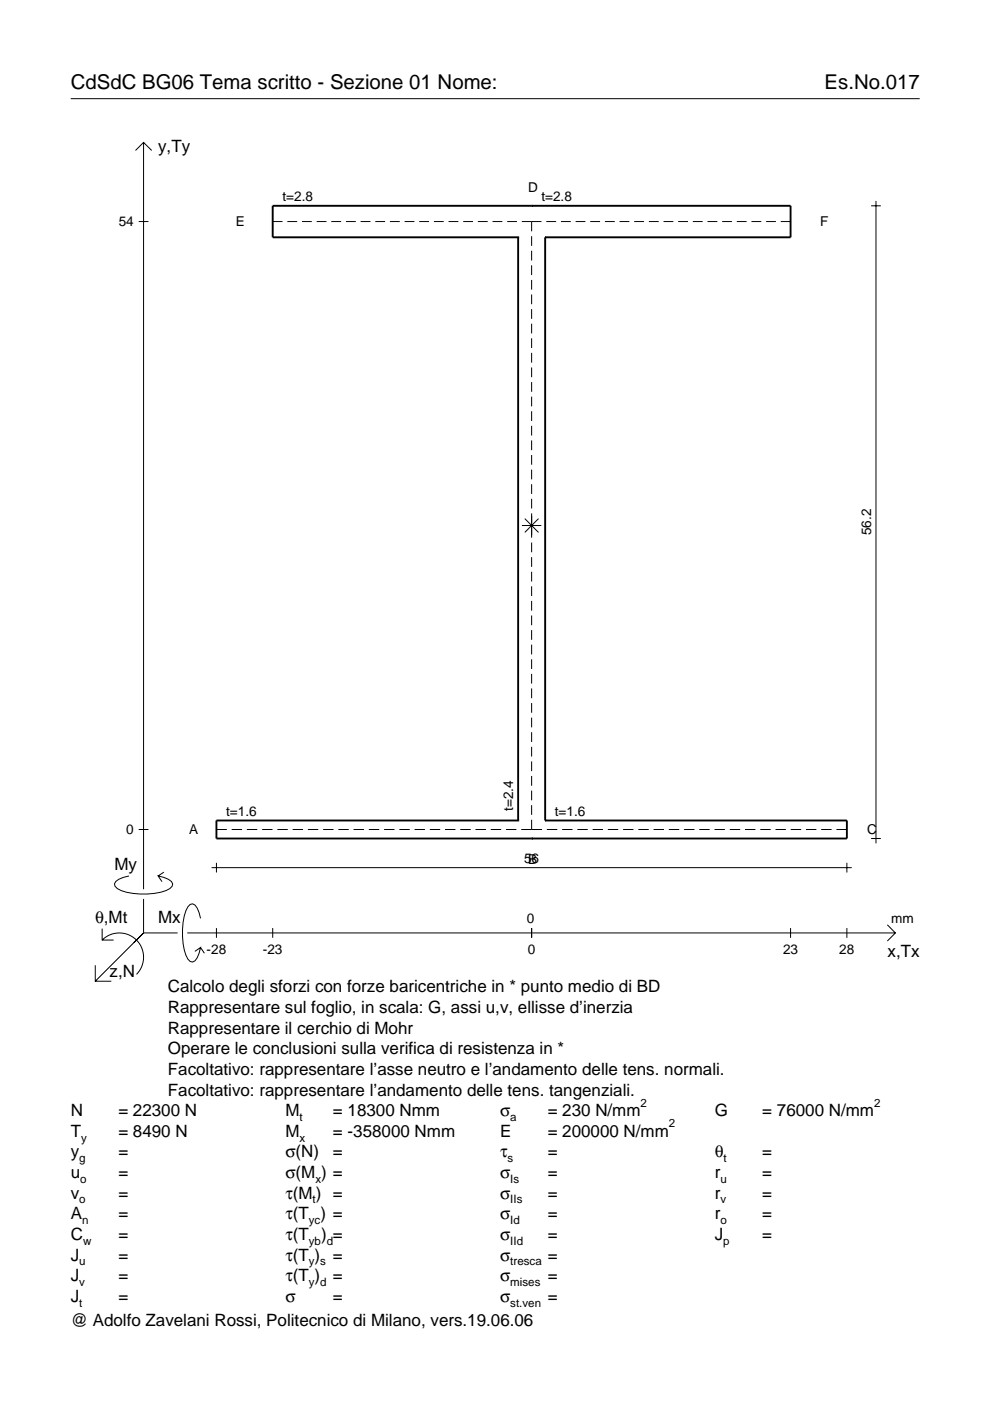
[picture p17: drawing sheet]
<svg xmlns="http://www.w3.org/2000/svg" width="210mm" height="297mm" viewBox="0 0 210 297" stroke-linecap="round" stroke-linejoin="round" font-family="sans-serif">
<defs><g id="words">
<g font-size="4.3">
<text x="15" y="18.9">CdSdC BG06 Tema scritto - Sezione 01 Nome:</text>
<text x="174.8" y="18.9">Es.No.017</text>
</g>
<g font-size="3.6">
<text x="33.5" y="32.3">y,Ty</text>
<text x="24.3" y="184.4">My</text>
<text x="20.1" y="195.7">θ,Mt</text>
<text x="33.5" y="195.7">Mx</text>
<text x="188.2" y="203">x,Tx</text>
<text x="23.2" y="207.1">z,N</text>
<text x="35.6" y="210.4">Calcolo degli sforzi con forze baricentriche in * punto medio di BD</text>
<text x="35.6" y="214.8">Rappresentare sul foglio, in scala: G, assi u,v, ellisse d’inerzia</text>
<text x="35.6" y="219.2">Rappresentare il cerchio di Mohr</text>
<text x="35.6" y="223.5">Operare le conclusioni sulla verifica di resistenza in *</text>
<text x="35.6" y="227.9">Facoltativo: rappresentare l’asse neutro e l’andamento delle tens. normali.</text>
<text x="35.6" y="232.3">Facoltativo: rappresentare l’andamento delle tens. tangenziali.</text>
<text x="15" y="236.7">N</text>
<text x="25.1" y="236.7">= 22300 N</text>
<text x="60.5" y="236.7">M</text>
<text x="70.6" y="236.7">= 18300 Nmm</text>
<text x="106" y="236.7">σ</text>
<text x="116.1" y="236.7">= 230 N/mm</text>
<text x="151.5" y="236.7">G</text>
<text x="161.6" y="236.7">= 76000 N/mm</text>
<text x="15" y="241">T</text>
<text x="15" y="245.4">y</text>
<text x="25.1" y="241">= 8490 N</text>
<text x="25.1" y="245.4">=</text>
<text x="60.5" y="241">M</text>
<text x="60.5" y="245.4">σ(N)</text>
<text x="70.6" y="241">= -358000 Nmm</text>
<text x="70.6" y="245.4">=</text>
<text x="106" y="241">E</text>
<text x="106" y="245.4">τ</text>
<text x="116.1" y="241">= 200000 N/mm</text>
<text x="116.1" y="245.4">=</text>
<text x="151.5" y="245.4">θ</text>
<text x="161.6" y="245.4">=</text>
<text x="15" y="249.8">u</text>
<text x="25.1" y="249.8">=</text>
<text x="60.5" y="249.8">σ(M ) =</text>
<text x="106" y="249.8">σ</text>
<text x="116.1" y="249.8">=</text>
<text x="151.5" y="249.8">r</text>
<text x="161.6" y="249.8">=</text>
<text x="15" y="254.2">v</text>
<text x="25.1" y="254.2">=</text>
<text x="60.5" y="254.2">τ(M ) =</text>
<text x="106" y="254.2">σ</text>
<text x="116.1" y="254.2">=</text>
<text x="151.5" y="254.2">r</text>
<text x="161.6" y="254.2">=</text>
<text x="15" y="258.5">A</text>
<text x="15" y="262.9">C</text>
<text x="25.1" y="262.9">=</text>
<text x="25.1" y="258.5">=</text>
<text x="60.5" y="262.9">τ(T</text>
<text x="60.5" y="258.5">τ(T ) =</text>
<text x="68.1" y="262.9">) =</text>
<text x="106" y="258.5">σ</text>
<text x="106" y="262.9">σ</text>
<text x="116.1" y="258.5">=</text>
<text x="116.1" y="262.9">=</text>
<text x="151.5" y="258.5">r</text>
<text x="151.5" y="262.9">J</text>
<text x="161.6" y="258.5">=</text>
<text x="161.6" y="262.9">=</text>
<text x="15" y="267.3">J</text>
<text x="25.1" y="267.3">=</text>
<text x="60.5" y="267.3">τ(T )</text>
<text x="70.6" y="267.3">=</text>
<text x="106" y="267.3">σ</text>
<text x="116.1" y="267.3">=</text>
<text x="15" y="271.7">J</text>
<text x="25.1" y="271.7">=</text>
<text x="60.5" y="271.7">τ(T )</text>
<text x="70.6" y="271.7">=</text>
<text x="106" y="271.7">σ</text>
<text x="116.1" y="271.7">=</text>
<text x="15" y="276">J</text>
<text x="15" y="281.2">@ Adolfo Zavelani Rossi, Politecnico di Milano, vers.19.06.06</text>
<text x="25.1" y="276">=</text>
<text x="60.5" y="276">σ</text>
<text x="70.6" y="276">=</text>
<text x="106" y="276">σ</text>
<text x="116.1" y="276">=</text>
</g>
<g font-size="2.9">
<text x="112" y="40.8">D</text>
<text x="25.2" y="48">54</text>
<text x="50" y="47.9">E</text>
<text x="59.9" y="42.6">t=2.8</text>
<text x="114.8" y="42.6">t=2.8</text>
<text x="173.9" y="47.9">F</text>
<text x="184.7" y="113.5" transform="rotate(-90 184.7 113.5)">56.2</text>
<text x="47.9" y="172.9">t=1.6</text>
<text x="108.8" y="171.9" transform="rotate(-90 108.8 171.9)">t=2.4</text>
<text x="117.6" y="172.9">t=1.6</text>
<text x="26.8" y="176.9">0</text>
<text x="40.1" y="176.8">A</text>
<text x="183.8" y="176.8">C</text>
<text x="111.1" y="182.9">56</text>
<text x="112" y="183.2">B</text>
<text x="111.7" y="195.7">0</text>
<text x="189" y="195.7">mm</text>
<text x="43.8" y="202.2">-28</text>
<text x="55.7" y="202.2">-23</text>
<text x="111.9" y="202.2">0</text>
<text x="166" y="202.2">23</text>
<text x="178" y="202.2">28</text>
</g>
<g font-size="2.4">
<text x="63.5" y="237.7">t</text>
<text x="108.2" y="237.7">a</text>
<text x="135.8" y="234.7">2</text>
<text x="141.8" y="239">2</text>
<text x="185.3" y="234.7">2</text>
<text x="17.2" y="242">y</text>
<text x="63.5" y="242">x</text>
<text x="16.8" y="246.4">g</text>
<text x="17" y="250.8">o</text>
<text x="66.9" y="250.8">x</text>
<text x="107.6" y="246.4">s</text>
<text x="108.2" y="250.8">Is</text>
<text x="152.7" y="250.8">u</text>
<text x="153.4" y="246.4">t</text>
<text x="16.8" y="255.2">o</text>
<text x="66.3" y="255.2">t</text>
<text x="108.2" y="255.2">IIs</text>
<text x="152.7" y="255.2">v</text>
<text x="17.4" y="259.5">n</text>
<text x="17.6" y="263.9">w</text>
<text x="65.5" y="263.9">yb d</text>
<text x="65.5" y="259.5">yc</text>
<text x="108.2" y="259.5">Id</text>
<text x="108.2" y="263.9">IId</text>
<text x="152.7" y="259.5">o</text>
<text x="153.3" y="263.9">p</text>
<text x="16.8" y="268.3">u</text>
<text x="65.5" y="268.3">y s</text>
<text x="108.2" y="268.3">tresca</text>
<text x="16.8" y="272.7">v</text>
<text x="65.5" y="272.7">y d</text>
<text x="108.2" y="272.7">mises</text>
<text x="16.8" y="277">t</text>
<text x="108.2" y="277">st.ven</text>
</g>
</g></defs>
<g fill="none" stroke="#000" stroke-width=".21">
<path d="M15 20.9h180M28.7 31.9l1.7-1.7 1.8 1.7M30.4 30.2v158.3M29.4 47h2.1M57.8 47h2.1M60.9 47h2.1M64 47h2.1M67.1 47h2.1M70.2 47h2.1M73.4 47h2M76.5 47h2M79.6 47h2"/>
<path d="M82.7 47h2.1M85.8 47h2.1M88.9 47h2.1M92 47h2.1M95.1 47h2.1M98.2 47h2.1M101.3 47h2.1M104.4 47h2.1M107.5 47h2.1M110.6 47h4.2M112.7 47v2M112.7 50.1v2"/>
<path d="M112.7 53.2v2M112.7 56.3v2M112.7 59.4v2M115.8 47h2.1M118.9 47h2.1M122 47h2.1M125.1 47h2.1M128.3 47h2M131.4 47h2M134.5 47h2M137.6 47h2.1M140.7 47h2.1"/>
<path d="M143.8 47h2.1M146.9 47h2.1M150 47h2.1M153.1 47h2.1M156.2 47h2.1M159.3 47h2.1M162.4 47h2.1M165.5 47h2.1M184.7 43.6h2.1M185.7 42.6v136.2M112.7 62.4v2.1M112.7 65.5v2.1"/>
<path d="M112.7 68.6v2.1M112.7 71.7v2.1M112.7 74.8v2.1M112.7 77.9v2.1M112.7 81v2.1M112.7 84.1v2.1M112.7 87.2v2.1M112.7 90.3v2M112.7 93.4v2M112.7 96.5v2M112.7 99.6v2M110.7 111.4h4.1"/>
<path d="M111.3 110l2.9 2.9M112.7 102.7v2M112.7 105.8v2M112.7 108.8v5.2M112.7 115v2.1M112.7 118.1v2.1M114.2 110l-2.9 2.9M112.7 121.2v2.1M112.7 124.3v2.1M112.7 127.4v2.1M112.7 130.5v2.1M112.7 133.6v2.1"/>
<path d="M112.7 136.7v2.1M112.7 139.8v2M112.7 142.9v2M112.7 146v2M112.7 149.1v2M112.7 152.2v2M112.7 155.2v2.1M112.7 158.3v2.1M29.4 175.9h2.1M45.9 175.9h2.2M49.1 175.9h2.2M52.3 175.9h2.2"/>
<path d="M55.6 175.9h2.2M58.8 175.9h2.2M62 175.9h2.2M65.3 175.9h2.2M68.5 175.9h2.2M71.7 175.9h2.2M75 175.9h2.2M78.2 175.9h2.2M81.4 175.9h2.2M84.7 175.9h2.2M87.9 175.9h2.2M91.1 175.9h2.2"/>
<path d="M94.4 175.9h2.2M97.6 175.9h2.2M100.8 175.9h2.2M104.1 175.9h2.2M107.3 175.9h2.2M110.5 175.9h4.4M112.7 161.4v2.1M112.7 164.5v2.1M112.7 167.6v2.1M112.7 170.7v2.1M112.7 173.8v2.1M115.9 175.9h2.3"/>
<path d="M119.2 175.9h2.2M122.4 175.9h2.2M125.6 175.9h2.2M128.9 175.9h2.2M132.1 175.9h2.2M135.3 175.9h2.2M138.6 175.9h2.2M141.8 175.9h2.2M145 175.9h2.2M148.3 175.9h2.2M151.5 175.9h2.2M154.7 175.9h2.2"/>
<path d="M158 175.9h2.2M161.2 175.9h2.2M164.4 175.9h2.2M167.7 175.9h2.2M170.9 175.9h2.2M174.1 175.9h2.2M177.3 175.9h2.3M184.7 177.8h2.1M21.7 199.3a5.1 5.1 0 0 1 7.2 0 5.1 5.1 0 0 1 0 7.3M21.7 196.9v2.4h2.4M27.3 185.7a3.6 3.6 0 0 0-3 1.7l.1 .5a5.6 5.6 0 0 0 3.8 1.5 13.4 13.4 0 0 0 7.8-1l.5-.5 .1-.5a3.6 3.6 0 0 0-3.1-1.7l.8 1.2M30.4 190.6v7.2"/>
<path d="M30.4 197.8l-10.2 10.2M30.4 197.8h7.2M34.7 184.9l-1.2 .8M39.7 197.8h150.1M42.5 194.7a3.6 3.6 0 0 0-1.7-3.1l-.5 .2a5.7 5.7 0 0 0-1.5 3.7 13.3 13.3 0 0 0 1 7.9l.5 .5 .5 .1a3.6 3.6 0 0 0 1.7-3.1l-1.2 .8M44.9 184h135.7M45.9 182.9v2.1M45.9 196.8v2M57.8 196.8v2M112.7 196.8v2M167.6 196.8v2M179.6 182.9v2.1"/>
<path d="M179.6 196.8v2M188.1 196.1l1.7 1.7-1.7 1.7M20.2 204.7v3.3h3.4M42.5 200.9l.8 1.2"/>
</g>
<path d="M109.9 50.3h.1M109.9 50.3v123.7M109.9 50.3h-52.1v-6.7h109.8v6.7h-52M112.7 43.6h.1M115.6 50.3h.1M115.6 50.3v123.7M109.9 174h.1M109.9 174h-64v3.8h133.7v-3.8h-64M112.7 177.8h.1M115.6 174h.1" fill="none" stroke="#000" stroke-width=".4"/>
<use href="#words"/>
</svg>
